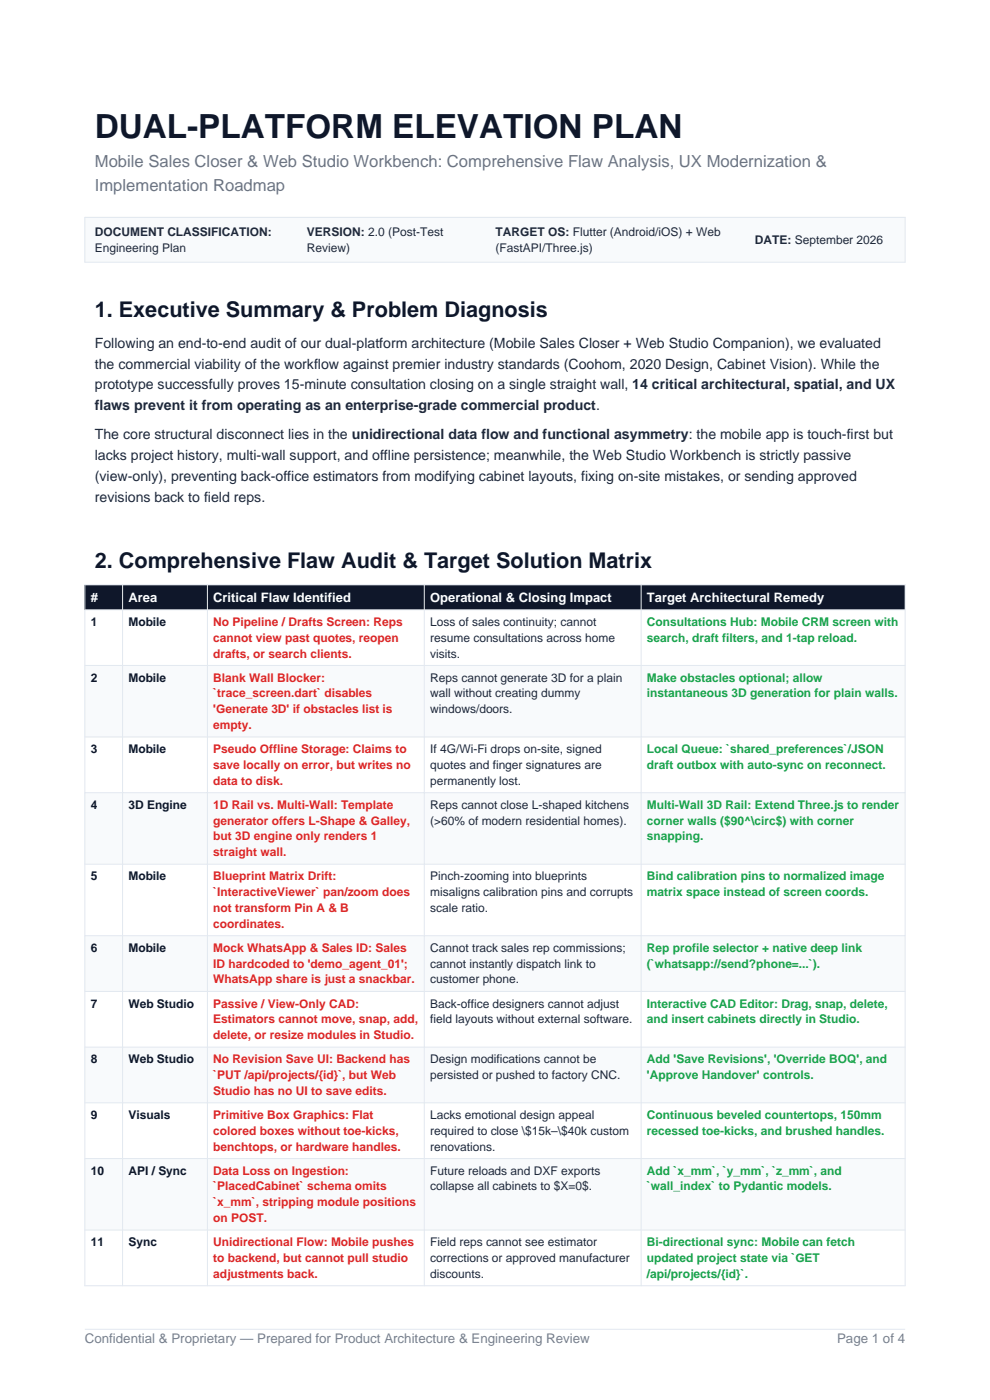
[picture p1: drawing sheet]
<svg xmlns="http://www.w3.org/2000/svg" width="210mm" height="297mm" viewBox="0 0 210 297" stroke-linecap="round" stroke-linejoin="round" font-family="sans-serif">
<defs><g id="words">
<text font-size="7.1" fill="#0f172a" x="20.1" y="29.2">DUAL-PLATFORM ELEVATION PLAN</text>
<g font-size="4.6" fill="#0f172a">
<text x="20.1" y="67.3">1. Executive Summary &amp; Problem Diagnosis</text>
<text x="20.1" y="120.5">2. Comprehensive Flaw Audit &amp; Target Solution Matrix</text>
</g>
<g font-size="3.5" fill="#64748b">
<text x="20.1" y="35.5">Mobile Sales Closer &amp; Web Studio Workbench: Comprehensive Flaw Analysis, UX Modernization &amp;</text>
<text x="20.1" y="40.5">Implementation Roadmap</text>
</g>
<g font-size="3" fill="#1e293b">
<text x="20.1" y="73.8">Following an end-to-end audit of our dual-platform architecture (Mobile Sales Closer + Web Studio Companion), we evaluated</text>
<text x="20.1" y="78.2">the commercial viability of the workflow against premier industry standards (Coohom, 2020 Design, Cabinet Vision). While the</text>
<text x="20.1" y="82.6">prototype successfully proves 15-minute consultation closing on a single straight wall, 14 critical architectural, spatial, and UX</text>
<text x="20.1" y="87">flaws prevent it from operating as an enterprise-grade commercial product.</text>
<text x="20.1" y="93.2">The core structural disconnect lies in the unidirectional data flow and functional asymmetry: the mobile app is touch-first but</text>
<text x="20.1" y="97.6">lacks project history, multi-wall support, and offline persistence; meanwhile, the Web Studio Workbench is strictly passive</text>
<text x="20.1" y="102">(view-only), preventing back-office estimators from modifying cabinet layouts, fixing on-site mistakes, or sending approved</text>
<text x="20.1" y="106.4">revisions back to field reps.</text>
</g>
<g font-size="2.8" fill="#fff">
<text x="19.2" y="127.7">#</text>
<text x="27.2" y="127.7">Area</text>
<text x="45.2" y="127.7">Critical Flaw Identified</text>
<text x="91.2" y="127.7">Operational &amp; Closing Impact</text>
<text x="137.2" y="127.7">Target Architectural Remedy</text>
</g>
<g font-size="2.8" fill="#718096">
<text x="18" y="285">Confidential &amp; Proprietary — Prepared for Product Architecture &amp; Engineering Review</text>
<text x="177.6" y="285">Page 1 of 4</text>
</g>
<g font-size="2.5" fill="#1e293b">
<text x="20.1" y="50.1">DOCUMENT CLASSIFICATION:</text>
<text x="20.1" y="53.4">Engineering Plan</text>
<text x="65.1" y="50.1">VERSION: 2.0 (Post-Test</text>
<text x="65.1" y="53.4">Review)</text>
<text x="105.1" y="50.1">TARGET OS: Flutter (Android/iOS) + Web</text>
<text x="105.1" y="53.4">(FastAPI/Three.js)</text>
<text x="160.1" y="51.7">DATE: September 2026</text>
<text x="91.2" y="132.8">Loss of sales continuity; cannot</text>
<text x="91.2" y="136.1">resume consultations across home</text>
<text x="91.2" y="139.5">visits.</text>
<text x="91.2" y="144.6">Reps cannot generate 3D for a plain</text>
<text x="91.2" y="148">wall without creating dummy</text>
<text x="91.2" y="151.3">windows/doors.</text>
<text x="91.2" y="159.8">If 4G/Wi-Fi drops on-site, signed</text>
<text x="91.2" y="163.1">quotes and finger signatures are</text>
<text x="91.2" y="166.5">permanently lost.</text>
<text x="91.2" y="171.6">Reps cannot close L-shaped kitchens</text>
<text x="91.2" y="174.9">(&gt;60% of modern residential homes).</text>
<text x="91.2" y="186.8">Pinch-zooming into blueprints</text>
<text x="91.2" y="190.1">misaligns calibration pins and corrupts</text>
<text x="91.2" y="193.5">scale ratio.</text>
<text x="91.2" y="201.9">Cannot track sales rep commissions;</text>
<text x="91.2" y="205.3">cannot instantly dispatch link to</text>
<text x="91.2" y="208.6">customer phone.</text>
<text x="91.2" y="213.7">Back-office designers cannot adjust</text>
<text x="91.2" y="217.1">field layouts without external software.</text>
<text x="91.2" y="225.6">Design modifications cannot be</text>
<text x="91.2" y="228.9">persisted or pushed to factory CNC.</text>
<text x="91.2" y="237.4">Lacks emotional design appeal</text>
<text x="91.2" y="240.7">required to close \$15k–\$40k custom</text>
<text x="91.2" y="244.1">renovations.</text>
<text x="91.2" y="249.2">Future reloads and DXF exports</text>
<text x="91.2" y="252.6">collapse all cabinets to $X=0$.</text>
<text x="91.2" y="264.4">Field reps cannot see estimator</text>
<text x="91.2" y="267.7">corrections or approved manufacturer</text>
<text x="91.2" y="271.1">discounts.</text>
</g>
<g font-size="2.5" fill="#0f172a">
<text x="19.2" y="132.8">1</text>
<text x="27.2" y="132.8">Mobile</text>
<text x="19.2" y="144.6">2</text>
<text x="27.2" y="144.6">Mobile</text>
<text x="19.2" y="159.8">3</text>
<text x="27.2" y="159.8">Mobile</text>
<text x="19.2" y="171.6">4</text>
<text x="27.2" y="171.6">3D Engine</text>
<text x="19.2" y="186.8">5</text>
<text x="27.2" y="186.8">Mobile</text>
<text x="19.2" y="201.9">6</text>
<text x="27.2" y="201.9">Mobile</text>
<text x="19.2" y="213.7">7</text>
<text x="27.2" y="213.7">Web Studio</text>
<text x="19.2" y="225.6">8</text>
<text x="27.2" y="225.6">Web Studio</text>
<text x="19.2" y="237.4">9</text>
<text x="27.2" y="237.4">Visuals</text>
<text x="19.2" y="249.2">10</text>
<text x="27.2" y="249.2">API / Sync</text>
<text x="19.2" y="264.4">11</text>
<text x="27.2" y="264.4">Sync</text>
</g>
<g font-size="2.5" fill="#dc2626">
<text x="45.2" y="132.8">No Pipeline / Drafts Screen: Reps</text>
<text x="45.2" y="136.1">cannot view past quotes, reopen</text>
<text x="45.2" y="139.5">drafts, or search clients.</text>
<text x="45.2" y="144.6">Blank Wall Blocker:</text>
<text x="45.2" y="148">`trace_screen.dart` disables</text>
<text x="45.2" y="151.3">'Generate 3D' if obstacles list is</text>
<text x="45.2" y="154.7">empty.</text>
<text x="45.2" y="159.8">Pseudo Offline Storage: Claims to</text>
<text x="45.2" y="163.1">save locally on error, but writes no</text>
<text x="45.2" y="166.5">data to disk.</text>
<text x="45.2" y="171.6">1D Rail vs. Multi-Wall: Template</text>
<text x="45.2" y="174.9">generator offers L-Shape &amp; Galley,</text>
<text x="45.2" y="178.3">but 3D engine only renders 1</text>
<text x="45.2" y="181.6">straight wall.</text>
<text x="45.2" y="186.8">Blueprint Matrix Drift:</text>
<text x="45.2" y="190.1">`InteractiveViewer` pan/zoom does</text>
<text x="45.2" y="193.5">not transform Pin A &amp; B</text>
<text x="45.2" y="196.8">coordinates.</text>
<text x="45.2" y="201.9">Mock WhatsApp &amp; Sales ID: Sales</text>
<text x="45.2" y="205.3">ID hardcoded to 'demo_agent_01';</text>
<text x="45.2" y="208.6">WhatsApp share is just a snackbar.</text>
<text x="45.2" y="213.7">Passive / View-Only CAD:</text>
<text x="45.2" y="217.1">Estimators cannot move, snap, add,</text>
<text x="45.2" y="220.4">delete, or resize modules in Studio.</text>
<text x="45.2" y="225.6">No Revision Save UI: Backend has</text>
<text x="45.2" y="228.9">`PUT /api/projects/{id}`, but Web</text>
<text x="45.2" y="232.3">Studio has no UI to save edits.</text>
<text x="45.2" y="237.4">Primitive Box Graphics: Flat</text>
<text x="45.2" y="240.7">colored boxes without toe-kicks,</text>
<text x="45.2" y="244.1">benchtops, or hardware handles.</text>
<text x="45.2" y="249.2">Data Loss on Ingestion:</text>
<text x="45.2" y="252.6">`PlacedCabinet` schema omits</text>
<text x="45.2" y="255.9">`x_mm`, stripping module positions</text>
<text x="45.2" y="259.3">on POST.</text>
<text x="45.2" y="264.4">Unidirectional Flow: Mobile pushes</text>
<text x="45.2" y="267.7">to backend, but cannot pull studio</text>
<text x="45.2" y="271.1">adjustments back.</text>
</g>
<g font-size="2.5" fill="#16a34a">
<text x="137.2" y="132.8">Consultations Hub: Mobile CRM screen with</text>
<text x="137.2" y="136.1">search, draft filters, and 1-tap reload.</text>
<text x="137.2" y="144.6">Make obstacles optional; allow</text>
<text x="137.2" y="148">instantaneous 3D generation for plain walls.</text>
<text x="137.2" y="159.8">Local Queue: `shared_preferences`/JSON</text>
<text x="137.2" y="163.1">draft outbox with auto-sync on reconnect.</text>
<text x="137.2" y="171.6">Multi-Wall 3D Rail: Extend Three.js to render</text>
<text x="137.2" y="174.9">corner walls ($90^\circ$) with corner</text>
<text x="137.2" y="178.3">snapping.</text>
<text x="137.2" y="186.8">Bind calibration pins to normalized image</text>
<text x="137.2" y="190.1">matrix space instead of screen coords.</text>
<text x="137.2" y="201.9">Rep profile selector + native deep link</text>
<text x="137.2" y="205.3">(`whatsapp://send?phone=...`).</text>
<text x="137.2" y="213.7">Interactive CAD Editor: Drag, snap, delete,</text>
<text x="137.2" y="217.1">and insert cabinets directly in Studio.</text>
<text x="137.2" y="225.6">Add 'Save Revisions', 'Override BOQ', and</text>
<text x="137.2" y="228.9">'Approve Handover' controls.</text>
<text x="137.2" y="237.4">Continuous beveled countertops, 150mm</text>
<text x="137.2" y="240.7">recessed toe-kicks, and brushed handles.</text>
<text x="137.2" y="249.2">Add `x_mm`, `y_mm`, `z_mm`, and</text>
<text x="137.2" y="252.6">`wall_index` to Pydantic models.</text>
<text x="137.2" y="264.4">Bi-directional sync: Mobile can fetch</text>
<text x="137.2" y="267.7">updated project state via `GET</text>
<text x="137.2" y="271.1">/api/projects/{id}`.</text>
</g>
</g></defs>
<path d="M18 46.1h174v9.5h-174z" fill-rule="evenodd" fill="#f8fafc"/>
<path d="M18 46.1h174v9.5h-174z" fill="none" stroke="#e2e8f0" stroke-width=".21"/>
<path d="M18 124.1h174v5.3h-174z" fill-rule="evenodd" fill="#0f172a"/>
<g fill="#f8fafc">
<path d="M18 141.2h174v15.1h-174z" fill-rule="evenodd"/>
<path d="M18 168.2h174v15.1h-174z" fill-rule="evenodd"/>
<path d="M18 198.5h174v11.8h-174z" fill-rule="evenodd"/>
<path d="M18 222.1h174v11.9h-174z" fill-rule="evenodd"/>
<path d="M18 245.8h174v15.1h-174z" fill-rule="evenodd"/>
</g>
<g fill="none" stroke="#e2e8f0" stroke-width=".21">
<path d="M18 124.1h174v148.7h-174zM18 129.4h174M26 124.1v148.7M44 124.1v148.7M90 124.1v148.7M136 124.1v148.7M18 141.2h174M18 156.3h174M18 168.2h174M18 183.3h174M18 198.5h174M18 210.3h174"/>
<path d="M18 222.1h174M18 234h174M18 245.8h174M18 260.9h174M18 282h174"/>
</g>
<use href="#words"/>
</svg>
